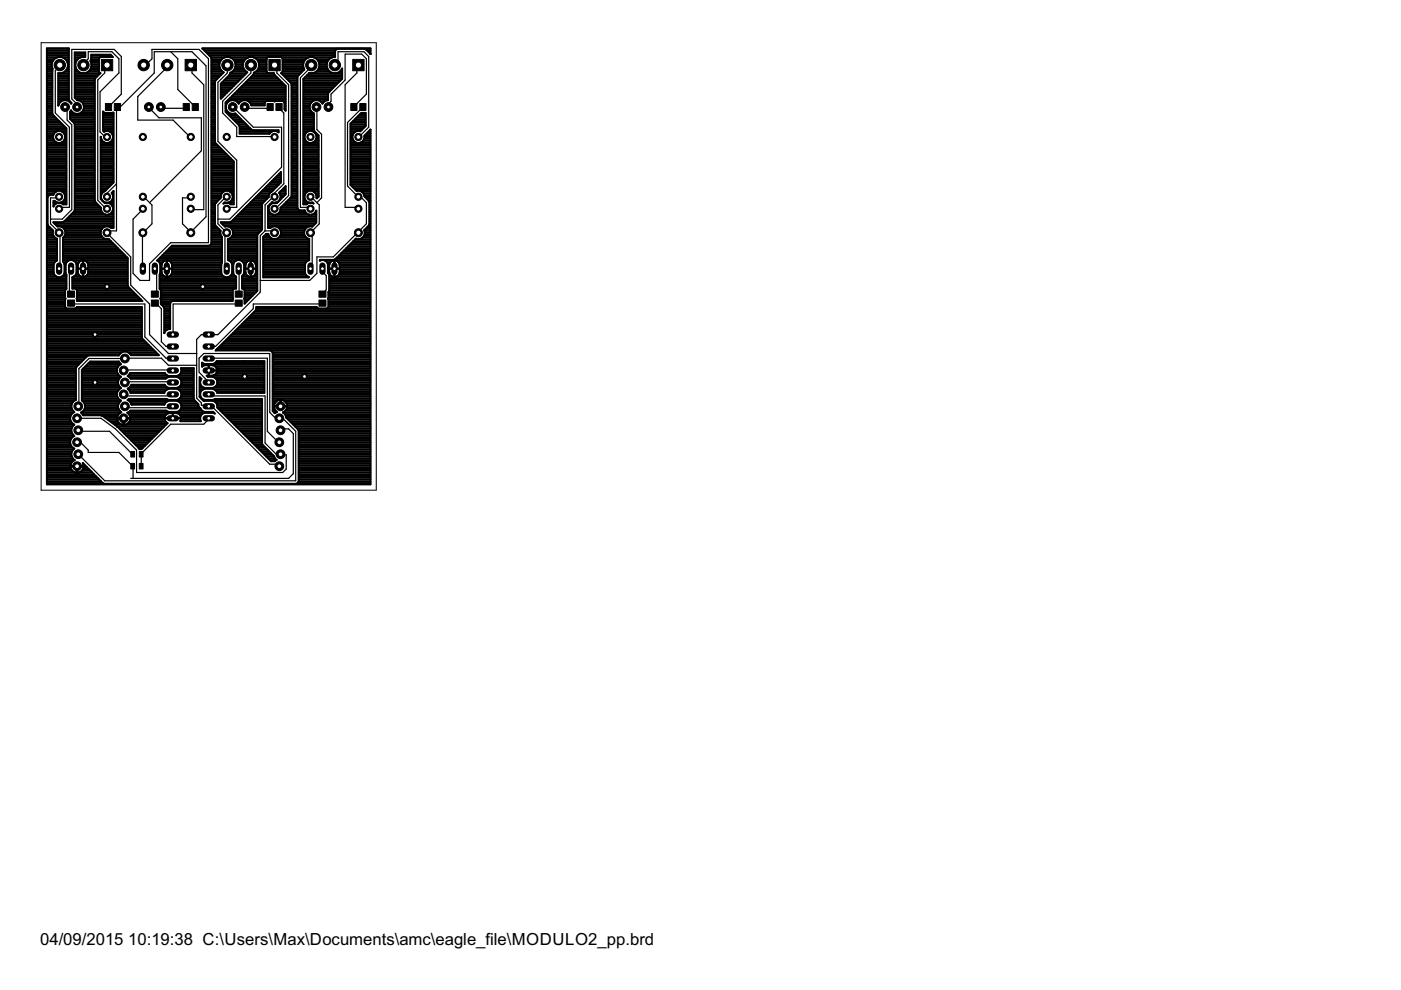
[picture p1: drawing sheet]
<svg xmlns="http://www.w3.org/2000/svg" width="297mm" height="210mm" viewBox="0 0 297 210" stroke-linecap="round" stroke-linejoin="round" font-family="sans-serif">
<defs><g id="words">
<g font-size="4">
<text x="8.5" y="200.4">04/09/2015</text>
<text x="27.2" y="200.4">10:19:38 C:\Users\Max\Documents\amc\eagle_file\MODULO2_pp.brd</text>
</g>
</g></defs>
<g fill="#000" stroke="#000" stroke-width=".21">
<path d="M22.4 21.9h1.3v1.5h-1.3zM24.2 21.9h1.3v1.5h-1.3zM38.8 21.9h1.4v1.5h-1.4zM40.7 21.9h1.4v1.5h-1.4zM56.6 21.9h1.3v1.5h-1.3zM58.5 21.9h1.3v1.5h-1.3zM74.4 21.9h1.3v1.5h-1.3zM76.3 21.9h1.3v1.5h-1.3zM14.3 63.6h1.5v1.3h-1.5zM14.3 61.7h1.5v1.3h-1.5zM32.1 63.6h1.5v1.3h-1.5zM32.1 61.7h1.5v1.3h-1.5z"/>
<path d="M49.9 63.6h1.5v1.3h-1.5zM49.9 61.7h1.5v1.3h-1.5zM67.6 63.6h1.5v1.3h-1.5zM67.6 61.7h1.5v1.3h-1.5zM27.7 95.7h.8v1.2h-.8zM27.7 98.3h.8v1.1h-.8zM29.5 95.7h.8v1.2h-.8zM29.5 98.3h.8v1.1h-.8z"/>
</g>
<g fill="none" stroke="#000" stroke-width=".42">
<path d="M9.9 11.4h4.7M9.9 19.7h1.2M9.9 19.3h1.2M9.9 18.9h1.2M9.9 18.6h1.2M9.9 18.2h1.2M9.9 17.8h1.2M9.9 17.4h1.2M9.9 17.1h1.2M9.9 16.7h1.2M9.9 16.3h1.2M9.9 15.9h1.2"/>
<path d="M9.9 15.6h1.2M9.9 15.2h1.2M9.9 14.8h1.2M9.9 14.4h1.2M9.9 14.1h1.1M9.9 13.7h1.1M9.9 13.3h1.1M9.9 12.9h1.3M9.9 12.6h1.6M9.9 12.2h2.2M9.9 11.8h4.7M9.9 11.1h4.7"/>
<path d="M9.9 10.7h4.7M11.1 14.8l.1-.2a1.74 1.74 0 0 1 1.1-2.5 1.74 1.74 0 0 1 2.2 1.7 1.74 1.74 0 0 1-2.1 1.7v6.9a1.46 1.46 0 0 1 1.2-1.2 1.46 1.46 0 0 1 1.5 .8l.1-.2-.6-.7v-10.8h-4.7v92.4h68.6v-75.2l-1.2 1.3a1.29 1.29 0 0 1-1.3 1.6 1.29 1.29 0 0 1-1.3-1.5 1.29 1.29 0 0 1 1.7-1.1l1.1-1.1v-2.8h-.9l-2.3 2.3v13l1.3 1.3 .6-.1 .5 .3M11.1 14.8v9.3l3 3.1v16.1h-.7l-.6-.3M12.4 19.7h2.2M12.4 19.3h2.2M12.4 18.9h2.2M12.4 18.6h2.2M12.4 18.2h2.2M12.4 17.8h2.2M12.4 17.4h2.2M12.4 17.1h2.2M12.4 16.7h2.2"/>
<path d="M12.4 16.3h2.2M12.4 15.9h2.2M12.4 15.6h2.2M13.3 12.2h1.3M13.7 15.2h.9M13.9 12.6h.7M14.1 14.8h.5M14.2 12.9h.4M14.3 14.4h.3M14.3 13.3h.3M14.4 14.1h.2M14.4 13.7h.2"/>
<path d="M15.9 11.4h2.2M15.9 19.7h4.2M15.9 19.3h4.2M15.9 18.9h4.2M15.9 18.6h4.2M15.9 18.2h4.2M15.9 17.8h4.2M15.9 17.4h4.2M15.9 17.1h4.2M15.9 16.7h4.3M15.9 16.3h4.6M15.9 15.9h4.9"/>
<path d="M15.9 15.6h5.3M15.9 15.2h.7M15.9 14.8h.4M15.9 14.4h.2M15.9 14.1h.1M15.9 13.7h.1M15.9 13.3h.1M15.9 12.9h.3M15.9 12.6h.6M15.9 12.2h1.2M15.9 11.8h2.2M18.7 15.2h2.3"/>
<path d="M19.1 14.8h1.9M19.2 12.9a1.74 1.74 0 0 1-1 2.6 1.74 1.74 0 0 1-2.3-1.6 1.74 1.74 0 0 1 2.2-1.8v-1h-2.2v9.6l.5 .6a1.46 1.46 0 0 1 1.2 2.2 1.46 1.46 0 0 1-2.5-.1M19.2 12.9l.1-.3v-1h4.2l.4 .5h-2.6l-.3 .3v2.8l.3 .3M19.2 12.9h1.8M19.3 14.4h1.7M19.3 13.3h1.7M19.3 12.6h1.7M19.3 12.2h1.9M19.3 11.8h4.4M19.4 14.1h1.6M19.4 13.7h1.6M21.3 15.5h.1"/>
<path d="M21.3 15.5l-1.2 1.3v25.8l1.3 1.4a1.29 1.29 0 0 0 1.1 1.5 1.29 1.29 0 0 0 1.5-1 1.29 1.29 0 0 0-1.1-1.5M43.3 10.7h27.8M43.7 11.1h27.3M44.1 11.4h26.9M44.4 11.8h26.6M44.8 12.2h2.8M44.8 19.7h.8M44.8 19.3h.8M44.8 18.9h.8M44.8 18.6h.8M44.8 18.2h.8M44.8 17.8h.8"/>
<path d="M44.8 17.4h.8M44.8 17.1h.9M44.8 16.7h1.3M44.8 16.3h1.7M44.8 15.9h2M44.8 15.6h2.4M44.8 15.2h2.4M44.8 14.8h2M44.8 14.4h1.8M44.8 14.1h1.7M44.8 13.7h1.7M44.8 13.3h1.8"/>
<path d="M44.8 12.9h1.9M44.8 12.6h2.2M46.8 19.7h1.3M46.8 19.3h1.7M46.8 18.9h2M46.8 18.6h2.4M46.8 18.2h2.8M46.8 17.8h3.2M47.1 17.4h3.2M47.5 17.1h3.2M47.9 16.7h3.2M48.3 16.3h3.2"/>
<path d="M48.6 15.9h3.2M48.8 12.2h3.8M48.8 15.6v-.2a1.73 1.73 0 0 0 .9-2.6 1.73 1.73 0 0 0-2.8-.2 1.73 1.73 0 0 0 .5 2.7l-1.8 2v12.8l4 4.1v9.1h-.7l-.6-.3M48.8 15.6l-2 2.1v3.2l5.6-5.6a1.73 1.73 0 0 1-.5-2.7 1.73 1.73 0 0 1 2.8 .2 1.73 1.73 0 0 1-.9 2.6v.2M48.8 15.6h3.4M49.3 15.2h2.9M49.4 12.6h2.6M49.6 14.8h2.2M49.7 12.9h2M49.8 14.4h1.8M49.9 13.3h1.7M49.9 19.7h10.7"/>
<path d="M49.9 14.1h1.6M49.9 13.7h1.6M50.2 19.3h10.4M50.6 18.9h10M51 18.6h9.6M51.4 18.2h9.1M51.8 17.8h8.3M52.1 17.4h7.7M52.5 17.1h6.9M52.9 16.7h6.1M53.3 16.3h5.3M53.6 15.9h4.7"/>
<path d="M53.8 12.2h2.9M53.8 15.6l-6 6.1v2l2.9 2.9 .1 1.7h6.4M53.8 15.6h4.3M54.3 15.2h2.2M54.4 12.6h2.1M54.6 14.8h1.9M54.7 12.9h1.8M54.8 14.4h1.7M54.9 13.3h1.6M54.9 14.1h1.6M54.9 13.7h1.6M58.1 15.6l2.5 2.6v5.2"/>
<path d="M59.6 15.5l.3-.3v-2.8l-.3-.3h-2.8l-.3 .3v2.8l.3 .3 1.3 .1M59.6 15.5h.1M59.6 15.5l2.2 2.3v23.8l-2.3 2.4a1.29 1.29 0 0 1-1.1 1.5 1.29 1.29 0 0 1-1.5-1 1.29 1.29 0 0 1 1.1-1.5M59.7 15.6h4M59.7 12.2h5.7M59.9 15.2h4.2M59.9 14.8h4.6M59.9 14.4h4.5M59.9 14.1h4.4M59.9 13.7h4.4M59.9 13.3h4.4M59.9 12.9h4.6"/>
<path d="M59.9 12.6h4.9M60 15.9h3.3M60.4 16.3h2.7M60.8 16.7h2.3M61.2 17.1h1.9M61.6 17.4h1.5M61.8 17.8h1.3M61.8 19.7h1.3M61.8 19.3h1.3M61.8 18.9h1.3M61.8 18.6h1.3M61.8 18.2h1.3"/>
<path d="M64.3 19.7h5.3M64.3 19.3h5.7M64.3 18.9h6M64.3 18.6h6.4M64.3 18.2h6.8M64.3 17.8h7.1M64.3 17.4h7.5M64.3 17.1h7.9M64.4 16.7h8.1M64.7 16.3h7.8M65.1 15.9h7.4M65.5 15.6h7"/>
<path d="M66.6 12.2h3.8M67 15.2h3M67.2 12.6h2.6M67.4 14.8h2.2M67.5 12.9h2M67.6 14.4h1.8M67.6 13.3h1.7M67.7 14.1h1.6M67.7 13.7h1.6M72 15.2h.5M72.4 14.8h.1M72.5 16.7l-2.9 2.9-.1 1.7a1.28 1.28 0 0 0-1.1 .7 1.46 1.46 0 0 0-2.4-.3 1.46 1.46 0 0 0 .5 2.3v3.6l1 1.1v13l-.3 .4-.3-1.1"/>
<path d="M77.7 10.6l.8 .8M77.7 10.6h.1M77.7 10.6l-.4-.3h-5.8l-.5 .5v1.3a1.73 1.73 0 0 0-1.5 2.6 1.73 1.73 0 0 0 3-.2v2.2M77.8 10.7h.7M78.2 11.1h.3M78.5 11.4v.1M78.5 11.5v-1.2h-35.6l1.9 2v39.3l-.5 .5h-7.8l-3.2 3.1M9.9 23.4h1.2M9.9 22.3h1.2M9.9 28.3h1.6M9.9 39.9h4.2M9.9 39.5h4.2"/>
<path d="M9.9 39.2h4.2M9.9 38.8h4.2M9.9 38.4h4.2M9.9 38h4.2M9.9 37.7h4.2M9.9 37.3h4.2M9.9 36.9h4.2M9.9 36.5h4.2M9.9 36.2h4.2M9.9 35.8h4.2M9.9 35.4h4.2M9.9 35h4.2"/>
<path d="M9.9 34.6h4.2M9.9 34.3h4.2M9.9 33.9h4.2M9.9 33.5h4.2M9.9 33.2h4.2M9.9 32.8h4.2M9.9 32.4h4.2M9.9 32h4.2M9.9 31.7h4.2M9.9 31.3h4.2M9.9 30.9h4.2M9.9 30.5h4.2"/>
<path d="M9.9 30.2h2M9.9 29.8h1.6M9.9 29.4h1.4M9.9 29h1.4M9.9 28.7h1.4M9.9 27.9h2M9.9 27.5h4.2M9.9 27.2h4.1M9.9 26.8h3.8M9.9 26.4h3.4M9.9 26h3M9.9 25.7h2.6"/>
<path d="M9.9 25.3h2.2M9.9 24.9h1.9M9.9 24.6h1.5M9.9 24.2h1.2M9.9 23.8h1.2M9.9 23.1h1.2M9.9 22.7h1.2M9.9 21.9h1.2M9.9 21.5h1.2M9.9 21.2h1.2M9.9 20.8h1.2M9.9 20.4h1.2"/>
<path d="M9.9 20h1.2M12.4 22.3h.1M12.4 21.9h.2M12.4 21.5h.5M12.4 21.2h2.2M12.4 20.8h2.2M12.4 20.4h2.2M12.4 20h2.2M13.1 30.2h1M13.1 27.9h1M13.6 29.8h.5M13.6 28.3h.5"/>
<path d="M13.7 29.4h.4M13.8 28.7h.3M13.8 29h.3M14.7 21.5h.2M14.9 24.9h5.2M14.9 24.6h5.2M14.9 24.2h5.2M14.9 23.8h.5M14.9 25.3h5.2M15 23.4h.1M15 21.9h.1M15.1 23.4l-.2 .3v1.5l1 1.1v18.3l-2.3 2.4-2.3 .1 .9 .9a1.34 1.34 0 0 1 1.7 1.6"/>
<path d="M15.3 25.7h4.8M15.7 26h4.4M15.9 28.3h4.2M15.9 39.9h4.2M15.9 39.5h4.2M15.9 39.2h4.2M15.9 38.8h4.2M15.9 38.4h4.2M15.9 38h4.2M15.9 37.7h4.2M15.9 37.3h4.2M15.9 36.9h4.2"/>
<path d="M15.9 36.5h4.2M15.9 36.2h4.2M15.9 35.8h4.2M15.9 35.4h4.2M15.9 35h4.2M15.9 34.6h4.2M15.9 34.3h4.2M15.9 33.9h4.2M15.9 33.5h4.2M15.9 33.2h4.2M15.9 32.8h4.2M15.9 32.4h4.2"/>
<path d="M15.9 32h4.2M15.9 31.7h4.2M15.9 31.3h4.2M15.9 30.9h4.2M15.9 30.5h4.2M15.9 30.2h4.2M15.9 29.8h4.2M15.9 29.4h4.2M15.9 29h4.2M15.9 28.7h4.2M15.9 27.9h4.2M15.9 27.5h4.2"/>
<path d="M15.9 27.2h4.2M15.9 26.8h4.2M15.9 26.4h4.2M15.9 20.4h4.2M15.9 20h4.2M15.9 20.8h4.2M16.3 21.2h3.8M17.3 21.5h2.8M17.3 23.8h2.8M17.6 23.4h2.5M17.6 21.9h2.5M17.7 22.3h2.4"/>
<path d="M17.8 23.1h2.3M17.8 22.7h2.3M21.4 39.9h1.5M21.4 39.5h1.8M21.4 39.2h2.2M21.4 38.8h2.6M21.4 38.4h2.7M21.4 38h2.7M21.4 37.7h2.7M21.4 37.3h2.7M21.4 36.9h2.7M21.4 36.5h2.7"/>
<path d="M21.4 36.2h2.7M21.4 35.8h2.7M21.4 35.4h2.7M21.4 35h2.7M21.4 34.6h2.7M21.4 34.3h2.7M21.4 33.9h2.7M21.4 33.5h2.7M21.4 33.2h2.7M21.4 32.8h2.7M21.4 32.4h2.7M21.4 32h2.7"/>
<path d="M21.4 31.7h2.7M21.4 31.3h2.7M21.4 30.9h2.7M21.4 30.5h2.7M21.4 30.2h.7M21.4 29.8h.2M21.4 29.4h.1M21.4 29h.1M21.8 27.5h2.3M21.8 27.2h2.3M21.8 26.8h2.3M21.8 26.4h2.3"/>
<path d="M21.8 26h2.3M21.8 25.7h2.3M21.8 25.3h2.3M21.8 24.9h2.3M21.8 24.6h2.3M21.8 24.2h2.3M21.8 23.8h.2M22.1 27.9a1.27 1.27 0 0 1 1.6 .4M22.1 27.9h.1M23.3 30.2h.8M23.3 27.9h.8M23.7 28.3h.4"/>
<path d="M23.7 29.8h.4M23.7 28.3a1.3 1.3 0 0 1-.7 2 1.3 1.3 0 0 1-1.6-1.3v13.2l.8 .9 .2-.1M23.9 29.4h.2M23.9 28.7h.2M24 29h.1M24 23.9h-1.9l-.3-.3v4.1l.3 .2M24 23.9h.1M24.1 23.9v14.8l-2.1 2M44.8 23.4h.8M44.8 22.3h.8M44.8 28.3h.8M44.8 39.9h4.8"/>
<path d="M44.8 39.5h4.8M44.8 39.2h4.8M44.8 38.8h4.8M44.8 38.4h4.8M44.8 38h4.8M44.8 37.7h4.8M44.8 37.3h4.8M44.8 36.9h4.8M44.8 36.5h4.8M44.8 36.2h4.8M44.8 35.8h4.8M44.8 35.4h4.8"/>
<path d="M44.8 35h4.8M44.8 34.6h4.8M44.8 34.3h4.8M44.8 33.9h4.4M44.8 33.5h4.1M44.8 33.2h3.7M44.8 32.8h3.3M44.8 32.4h3M44.8 32h2.6M44.8 31.7h2.2M44.8 31.3h1.8M44.8 30.9h1.4"/>
<path d="M44.8 30.5h1.1M44.8 30.2h.8M44.8 29.8h.8M44.8 29.4h.8M44.8 29h.8M44.8 28.7h.8M44.8 27.9h.8M44.8 27.5h.8M44.8 27.2h.8M44.8 26.8h.8M44.8 26.4h.8M44.8 26h.8"/>
<path d="M44.8 25.7h.8M44.8 25.3h.8M44.8 24.9h.8M44.8 24.6h.8M44.8 24.2h.8M44.8 23.8h.8M44.8 23.1h.8M44.8 22.7h.8M44.8 21.9h.8M44.8 21.5h.8M44.8 21.2h.8M44.8 20.8h.8"/>
<path d="M44.8 20.4h.8M44.8 20h.8M46.8 20.8h.2M46.8 20.4h.5M46.8 20h.9M47.8 23.4h.3M47.8 22.3h.1M47.8 23.1h.1M47.8 22.7h.1M47.8 21.9h.3M47.9 23.8h.5M48 21.5h.4"/>
<path d="M48.3 24.2h1.7M48.4 21.2h12.2M48.7 24.6h1.7M48.8 20.8h11.8M49 24.9h1.8M49.1 20.4h11.5M49.4 25.3h1.7M49.5 20h11.1M49.8 25.7h1.7M50.2 26h1.7M50.2 21.5h.8M50.5 26.4h1.7"/>
<path d="M50.6 21.9h.1M50.8 26.8h1.8M50.8 27.9h6.8M50.8 27.5h2.6M50.8 27.2h2.2M52.8 21.5h3.5M53.1 21.9h3M53.3 22.3h2.8v-.6l.3-.3h3.6l.3 .3v1.5l.2 .2M53.3 22.3a1.46 1.46 0 0 0-1.2-1.1 1.46 1.46 0 0 0-1.5 .8 1.47 1.47 0 0 0-1.9-.6 1.47 1.47 0 0 0-.7 1.9 1.47 1.47 0 0 0 1.9 .7l3.7 3.6h5.5v.5a1.27 1.27 0 0 0-2 .2M56.2 39.9h2.2M56.5 39.5h2.2M56.9 39.2h2.2"/>
<path d="M57.3 38.8h2.2M57.6 38.4h2M58 38h1.6M58.4 37.7h1.2M58.8 37.3h.8M58.8 27.9h.3M59.1 36.9h.5M59.5 36.5h.1M60.2 39.9h.4M60.2 21.5h.4M60.3 22.3h.3M60.3 23.1h.3"/>
<path d="M60.3 22.7h.3M60.3 21.9h.3M60.5 39.5h.1M60.5 23.4h.1M61.8 23.4h1.3M61.8 22.3h1.3M61.8 28.3h1.3M61.8 39.9h1.3M61.8 39.5h1.3M61.8 39.2h1.3M61.8 38.8h1.3M61.8 38.4h1.3"/>
<path d="M61.8 38h1.3M61.8 37.7h1.3M61.8 37.3h1.3M61.8 36.9h1.3M61.8 36.5h1.3M61.8 36.2h1.3M61.8 35.8h1.3M61.8 35.4h1.3M61.8 35h1.3M61.8 34.6h1.3M61.8 34.3h1.3M61.8 33.9h1.3"/>
<path d="M61.8 33.5h1.3M61.8 33.2h1.3M61.8 32.8h1.3M61.8 32.4h1.3M61.8 32h1.3M61.8 31.7h1.3M61.8 31.3h1.3M61.8 30.9h1.3M61.8 30.5h1.3M61.8 30.2h1.3M61.8 29.8h1.3M61.8 29.4h1.3"/>
<path d="M61.8 29h1.3M61.8 28.7h1.3M61.8 27.9h1.3M61.8 27.5h1.3M61.8 27.2h1.3M61.8 26.8h1.3M61.8 26.4h1.3M61.8 26h1.3M61.8 25.7h1.3M61.8 25.3h1.3M61.8 24.9h1.3M61.8 24.6h1.3"/>
<path d="M61.8 24.2h1.3M61.8 23.8h1.3M61.8 23.1h1.3M61.8 22.7h1.3M61.8 21.9h1.3M61.8 21.5h1.3M61.8 21.2h1.3M61.8 20.8h1.3M61.8 20.4h1.3M61.8 20h1.3M64.3 23.4h1.5M64.3 22.3h1.4"/>
<path d="M64.3 28.3h.5M64.3 39.9h3.2M64.3 39.5h3.2M64.3 39.2h3.2M64.3 38.8h3.2M64.3 38.4h3.2M64.3 38h3.2M64.3 37.7h3.2M64.3 37.3h3.2M64.3 36.9h3.2M64.3 36.5h3.2M64.3 36.2h3.2"/>
<path d="M64.3 35.8h3.2M64.3 35.4h3.2M64.3 35h3.2M64.3 34.6h3.2M64.3 34.3h3.2M64.3 33.9h3.2M64.3 33.5h3.2M64.3 33.2h3.2M64.3 32.8h3.2M64.3 32.4h3.2M64.3 32h3.2M64.3 31.7h3.2"/>
<path d="M64.3 31.3h3.2M64.3 30.9h3.2M64.3 30.5h3.2M64.3 30.2h.9M64.3 29.8h.5M64.3 29.4h.3M64.3 29h.3M64.3 28.7h.3M64.3 27.9h.9M64.3 27.5h2.2M64.3 27.2h2.2M64.3 26.8h2.2"/>
<path d="M64.3 26.4h2.2M64.3 26h2.2M64.3 25.7h2.2M64.3 25.3h2.2M64.3 24.9h2.2M64.3 24.6h2.2M64.3 24.2h2.2M64.3 23.8h1.9M64.3 23.1h1.4M64.3 22.7h1.4M64.3 21.9h1.5M64.3 21.5h1.9"/>
<path d="M64.3 21.2h5.3M64.3 20.8h5.3M64.3 20.4h5.3M64.3 20h5.3M64.7 28.3a1.3 1.3 0 0 0 1.1 2 1.3 1.3 0 0 0 1.1-2M64.7 28.3a1.3 1.3 0 0 1 2.2 0M66.4 30.2h1.1M66.4 27.9h.3M66.9 29.8h.6M66.9 28.3h.2M67.1 29.4h.4M67.1 28.7h.4"/>
<path d="M67.1 29h.4M68 21.5h.7M68.3 21.9h.1M74.3 28.3h.6M74.3 39.2h4.2M74.3 38.8h4.2M74.3 38.4h4.2M74.3 38h4.2M74.3 37.7h4.2M74.3 37.3h4.2M74.3 36.9h4.2M74.3 36.5h4.2"/>
<path d="M74.3 36.2h4.2M74.3 35.8h4.2M74.3 35.4h4.2M74.3 35h4.2M74.3 34.6h4.2M74.3 34.3h4.2M74.3 33.9h4.2M74.3 33.5h4.2M74.3 33.2h4.2M74.3 32.8h4.2M74.3 32.4h4.2M74.3 32h4.2"/>
<path d="M74.3 31.7h4.2M74.3 31.3h4.2M74.3 30.9h4.2M74.3 30.5h4.2M74.3 30.2h1.1M74.3 29.8h.7M74.3 29.4h.5M74.3 29h.4M74.3 28.7h.5M74.3 27.9h1.1M74.3 27.5h2.4M74.3 27.2h2.8"/>
<path d="M74.3 26.8h3.1M74.3 26.4h3.2M74.5 26h3M74.6 39.5h3.9M74.9 25.7h2.6M75 39.9h3.5M75.2 25.3h2.3M75.6 24.9h1.9M76 24.6h1.5M76.4 24.2h1.1M76.6 30.2h1.9M77 29.8h1.5"/>
<path d="M77.2 29.4h1.3M77.3 29h1.2M77.4 28.7h1.1M77.7 28.3h.8M78.1 27.9h.4M78.5 27.5h.1M9.9 45.5h.2M9.9 49.6h1.3M9.9 59.8h4.2M9.9 59.4h4.2M9.9 59h4.2M9.9 58.6h2"/>
<path d="M9.9 58.3h1.6M9.9 57.9h1.5M9.9 57.5h1.5M9.9 57.1h1.5M9.9 56.7h1.5M9.9 56.4h1.5M9.9 56h1.5M9.9 55.6h1.7M9.9 55.2h2.1M9.9 54.9h2.2M9.9 54.5h2.2M9.9 54.1h2.2"/>
<path d="M9.9 53.7h2.2M9.9 53.4h2.2M9.9 53h2.2M9.9 52.6h2.2M9.9 52.3h2.2M9.9 51.9h2.2M9.9 51.5h2.2M9.9 51.1h2.2M9.9 50.8h2.2M9.9 50.4h1.8M9.9 50h1.4M9.9 49.3h1.3"/>
<path d="M9.9 48.9h1.4M9.9 48.5h1M9.9 48.1h.6M9.9 47.8h.3M9.9 47.4h.2M9.9 47h.2M9.9 46.6h.2M9.9 46.3h.2M9.9 45.9h.2M9.9 45.1h.2M9.9 44.8h.2M9.9 44.4h.2"/>
<path d="M9.9 44h.2M9.9 43.6h.2M9.9 43.3h.2M9.9 42.9h.2M9.9 42.5h.2M9.9 42.1h.2M9.9 41.8h.2M9.9 41.4h.5M9.9 41h1.6M9.9 40.6h1.9M9.9 40.3h4.2M11.2 49.6l.2 .5 .7 .5v4.6l-.6 .4-.1 .5v1.7l.5 .8"/>
<path d="M11.3 48.9l-.1 .7M11.3 42.6l1 .4-.5 .2-.5 .6zM11.3 43.6h.1M11.3 43.3h.4M11.3 42.9h.7M11.5 41l-.2 .3h-.7l-.5 .5v5.8l1.2 1.3M11.6 47.4h12.5M11.8 40.7l.5-.3h.5l.5 .3M11.8 40.7l-.3 .3M11.9 47.8h12.2M12.3 43h.5M13 42.9h1.1"/>
<path d="M13.1 48.1h9M13.2 58.6h.9M13.2 40.6h.9M13.3 40.7l.3 .3M13.3 43.3h.8M13.4 55.2h1.1M13.4 54.9h13.7M13.4 54.5h13.5M13.4 54.1h13.1M13.4 53.7h12.7M13.4 53.4h12.3M13.4 53h12"/>
<path d="M13.4 52.6h11.6M13.4 52.3h11.2M13.4 51.9h10.8M13.4 51.5h10.5M13.4 51.1h10.1M13.4 50.8h9.7M13.4 50.4h8.4M13.5 55.6h.6M13.5 58.3h.6M13.5 47h10.6M13.5 42.5h.6M13.6 48.5h8"/>
<path d="M13.6 41a1.3 1.3 0 0 1-.8 2M13.6 41h.5M13.7 56h.2M13.7 57.9h.2M13.7 57.5h.2M13.7 57.1h.2M13.7 56.7h.2M13.7 56.4h.2M13.7 50h7.8M13.7 42.1h.4M13.8 41.4h.3M13.8 48.9h7.6"/>
<path d="M13.8 41.8h.3M13.9 49.6h7.4M13.9 49.6l-.5 .8v5.1l.3 .6v1.7a1.19 1.19 0 0 1-1.8 .8M13.9 49.3h7.4M13.9 46.6h10.2M14.1 58.3h.1M14.1 58.3v2.9M14.3 46.3h9.8M14.7 45.9h9.4M15 45.5h7.4M15.3 59.8h11.8M15.3 59.4h11.8"/>
<path d="M15.3 59h11.8M15.4 45.1h6.4M15.6 55.2h1.6M15.7 58.6h1.4M15.8 44.8h5.7M15.9 44.4h5.5M15.9 44h5.5M15.9 43.6h5.1M15.9 43.3h4.7M15.9 42.9h4.4M15.9 42.5h4.2M15.9 42.1h4.2"/>
<path d="M15.9 41.8h4.2M15.9 41.4h4.2M15.9 41h4.2M15.9 40.6h4.2M15.9 40.3h4.2M16 55.6h.7M16.1 58.3h.6M16.2 56h.3M16.2 57.9h.3M16.2 57.5h.3M16.2 57.1h.3M16.2 56.7h.3"/>
<path d="M16.2 56.4h.3M16.5 57h2.2M16.5 57.9a1.12 1.12 0 0 0 1.1 .8 1.12 1.12 0 0 0 1.1-.8M17.6 55.2v3.5M17.6 58.6h.1M17.6 58.3h.1M17.6 57.9h.1M17.6 57.5h.1M17.6 57.1h.1M17.6 56.7h.1M17.6 56.4h.1M17.6 56h.1"/>
<path d="M17.6 55.6h.1M17.6 55.2h.1M18 55.2h9.1M18.1 58.6h9M18.5 55.6h8.6M18.5 58.3h8.6M18.7 56a1.12 1.12 0 0 0-1.2-.8 1.12 1.12 0 0 0-1 1v1.7M18.7 56v1.9M18.7 57.9h8.4M18.7 56h8.4M18.7 57.5h8.4M18.7 57.1h8.4"/>
<path d="M18.7 56.7h8.4M18.7 56.4h8.4M21.3 49.6a1.36 1.36 0 0 0 1.7 1.1l4.1 4v5.9l3.1 3.2h-13.9v-2.3l-.3-.3h-.7v-2.4l.8-.5 .1-.5v-1.7a1.19 1.19 0 0 0-1.1-1 1.19 1.19 0 0 0-1.2 1v1.7l.2 .5M21.4 42.1h.1M21.4 41.8h.1M21.4 41.4h.1M21.4 41h.2M21.4 40.6h.6M21.4 40.3h1.1M21.6 41a1.3 1.3 0 0 0 .8 2M21.7 42.5h.1M22 40.7l-.4 .3"/>
<path d="M22.1 42.9h.1M22.4 43h.5M23 45.5h1.1M23.2 42.9h.9M23.3 48.1h.8M23.5 43.3h.6M23.6 45.1h.5M23.7 42.5h.4M23.7 41v-.1l.4-.4v7.8h-.5a1.35 1.35 0 0 0-1.6-.1 1.35 1.35 0 0 0-.7 1.4M23.7 41a1.27 1.27 0 0 1-.8 2M23.8 41h.3M23.8 43.6h.3"/>
<path d="M23.9 44.8h.2M23.9 42.1h.2M23.9 41.4h.2M23.9 40.6h.2M24 44.4h.1M24 44h.1M24 41.8h.1M33.3 55.2l.5 .4 .2 .5v1.7l-.2 .5M33.4 55.2h1.6M33.7 54.9h13.4M33.8 55.6h.7M33.8 58.3v2.9"/>
<path d="M33.8 59.8h16.3M33.8 59.4h16.3M33.8 59h16.3M33.8 58.6h1.1M33.8 58.3h.6M34 56h.3M34 57.9h.3M34 57.5h.2M34 57.1h.2M34 56.7h.2M34 56.4h.2M34.1 54.5h13"/>
<path d="M34.2 57h2.3M34.3 57.9a1.12 1.12 0 0 0 1.1 .8 1.12 1.12 0 0 0 1.1-.8M34.4 54.1h12.7M34.5 55.6a1.12 1.12 0 0 1 1.1-.4 1.12 1.12 0 0 1 .9 .8M34.5 55.6l-.3 .6 .1 1.7M34.8 53.7h12.3M35.2 53.4h11.9M35.4 55.2v3.5M35.4 58.6h.1M35.4 58.3h.1M35.4 57.9h.1M35.4 57.5h.1"/>
<path d="M35.4 57.1h.1M35.4 56.7h.1M35.4 56.4h.1M35.4 56h.1M35.4 55.6h.1M35.4 55.2h.1M35.6 53h11.5M35.8 55.2h11.3M35.9 58.6h11.5M35.9 52.6h11.2M36.3 55.6h10.8M36.3 58.3h10.8"/>
<path d="M36.3 52.3h10.8M36.4 56h10.5M36.5 56v1.9M36.5 57.9h10.4M36.5 57.5h10.4M36.5 57.1h10.4M36.5 56.7h10.4M36.5 56.4h10.4M44.7 51.9h2.4M44.8 45.5h.8M44.8 49.6h1.9M44.8 51.5h2.3"/>
<path d="M44.8 51.1h2.3M44.8 50.8h2.3M44.8 50.4h2.3M44.8 50h2.1M44.8 49.3h1.9M44.8 48.9h1.9M44.8 48.5h1.6M44.8 48.1h1.2M44.8 47.8h.8M44.8 47.4h.8M44.8 47h.8M44.8 46.6h.8"/>
<path d="M44.8 46.3h.8M44.8 45.9h.8M44.8 45.1h.8M44.8 44.8h.8M44.8 44.4h.8M44.8 44h.8M44.8 43.6h.8M44.8 43.3h.8M44.8 42.9h1.1M44.8 42.5h1.4M44.8 42.1h1.8M44.8 41.8h2"/>
<path d="M44.8 41.4h2M44.8 41h2.2M44.8 40.6h2.5M44.8 40.3h4.8M45.8 42.9l-.2 .4v4.3l1.2 1.3a1.22 1.22 0 0 0 .3 1.3l-.2 7.6 .5 .8M45.8 42.9h.1M47 41l-.2 1-1 .9M47 47.4h8.6M47.3 40.7l.5-.3h.5l.5 .3M47.3 40.7l-.3 .3M47.4 43.2l.2-.3 .2 .1zM47.4 47.8h8.2"/>
<path d="M47.4 58.6l.4 .2 .9-.2M47.8 43h.5M48.3 50.7h.1M48.3 50.7v4.4l.8 .5 .1 .5v1.7l-.5 .8M48.3 54.9h6.2M48.3 54.5h6.2M48.3 54.1h6.2M48.3 53.7h6.2M48.3 53.4h6.2M48.3 53h6.2M48.3 52.6h6.2M48.3 52.3h6.2"/>
<path d="M48.3 51.9h6.2M48.3 51.5h6.2M48.3 51.1h6.2M48.3 50.8h6.2M48.6 55.2h1.5M48.6 42.9h1M48.7 48.1h6.9M48.7 58.6h1.3M48.8 40.6h.8M48.8 40.7l.3 .3M48.9 43.3h.7M48.9 50.4h5.6"/>
<path d="M49 47h6.6M49 55.6h.6M49.1 58.3h.5M49.1 42.5h.5M49.1 48.5h6.5M49.1 41a1.3 1.3 0 0 1-.8 2M49.1 41h.5M49.2 56h.3M49.2 57.9h.2M49.2 57.5h.2M49.2 57.1h.2M49.2 56.7h.2"/>
<path d="M49.2 56.4h.2M49.3 50h5.2M49.3 42.1h.3M49.3 41.4h.3M49.3 48.9h6.1M49.3 41.8h.3M49.4 49.6h5.2M49.4 49.6l-.2 .5-.9 .6M49.4 49.3h5.6M49.4 46.6h6.2M49.8 46.3h5.8M49.9 58.6l.2 .1v2.5h-.5l-.3 .3v2.3l-13 .1-.2 .4v5.5a1.12 1.12 0 0 0-1.3 .8v-5.3l-.7-.9v-2.9l-.3-.3"/>
<path d="M50.2 45.9h5.4M50.5 45.5h5.1M50.9 45.1h4.7M51.1 55.2h1.7M51.3 44.8h4.3M51.3 59.8h3.2M51.3 59.4h3.2M51.3 59h3.2M51.3 58.6h1.3M51.6 55.6h.7M51.6 58.3h.6M51.6 44.4h4"/>
<path d="M51.8 56h.3M51.8 57.9h.2M51.8 57.5h.2M51.8 57.1h.2M51.8 56.7h.2M51.8 56.4h.2M52 57h2.3M52 44h3.6M52 57.9a1.12 1.12 0 0 0 1.1 .8 1.12 1.12 0 0 0 1.1-.8M52 56v1.9M52.3 55.6a1.11 1.11 0 0 1 1.1-.4 1.11 1.11 0 0 1 .8 .8M52.3 55.6l-.3 .4"/>
<path d="M52.4 43.6h3.2M52.8 43.3h2.8M53.1 55.2v3.5M53.1 58.6h.1M53.1 58.3h.1M53.1 57.9h.1M53.1 57.5h.1M53.1 57.1h.1M53.1 56.7h.1M53.1 56.4h.1M53.1 56h.1M53.1 55.6h.1"/>
<path d="M53.1 55.2h.1M53.1 42.9h2.8M53.5 55.2h1M53.5 42.5h2.7M53.6 58.6h.9M53.9 42.1h2.7M54 55.6h.5M54.1 58.3h.4M54.2 56h.3M54.2 56v1.9M54.2 57.9h.3M54.3 57.5h.2"/>
<path d="M54.3 57.1h.2M54.3 56.7h.2M54.3 56.4h.2M54.3 41.8h2.7M54.7 49.6l-.2 12.1-2.6 2.7v-2.9l-.3-.3h-.3v-2.7l.5-.7v-1.7a1.19 1.19 0 0 0-1.2-1 1.19 1.19 0 0 0-1.2 1v1.7l.5 .8M54.7 41.4h2.3M55 41h2.1M55.4 40.6h2.1M55.8 40.3h2.2M55.8 58.6h9.4M55.8 58.3h9M55.8 57.9h8.9"/>
<path d="M55.8 57.5h8.9M55.8 57.1h8.9M55.8 56.7h8.9M55.8 56.4h8.9M55.8 56h8.9M55.8 55.6h9.1M55.8 55.2h9.5M55.8 54.9h9.8M55.8 54.5h9.8M55.8 54.1h9.8M55.8 53.7h9.8M55.8 53.4h9.8"/>
<path d="M55.8 53h9.8M55.8 52.6h9.8M55.8 52.3h9.8M55.8 51.9h9.8M55.8 51.5h9.8M55.8 51.1h9.8M55.8 50.8h9.8M55.8 50.4h1.6M56 50h1M56.4 49.6h.5M56.5 49.6l-.7 .6v8.6l9.7-.1-.3-.1M56.8 45.5h1.1"/>
<path d="M56.8 48.1h.8M56.8 47.8h9.7M56.8 47.4h10M56.8 47h10.3M56.8 46.6h10.3M56.8 46.3h10.3M56.8 45.9h10.3M56.8 45.1h.5M56.8 44.8h.2M56.8 44.4h.2M56.8 44h.2M56.9 49.6h.1"/>
<path d="M56.9 49.6a1.37 1.37 0 0 0 1.3 1.1 1.37 1.37 0 0 0 1.4-1.1M56.9 43.6h.2M57.1 41l-.1 .8-1.4 1.5v5.4l-.9 .9M57.3 43.3h.1M57.5 40.7l2.1-2v-2.2l-10.5 10.5-2.3 .1 .9 .9a1.33 1.33 0 0 1 1.7 1.6M57.5 40.7l-.4 .3M57.7 42.9h.1M57.7 42.9l-.9 .8v4.6h.5a1.35 1.35 0 0 1 1.6-.1 1.35 1.35 0 0 1 .7 1.4M57.7 42.9l.3 .1M58 43h.5M58.5 45.5h7.6l.4-.2 .6-.6v2.5l-.9 .8a1.33 1.33 0 0 0-1.7 1.6M58.7 42.9h.2"/>
<path d="M58.8 48.1h6.4M58.9 42.8l-.4 .2M59.1 50.4h5.9M59.1 45.1h5.8M59.2 42.5h.1M59.3 41l-.1-.1 1.4-1.4v1.7l-1.9 1.9-.2-.1M59.3 41l.2 .5-.2 .9M59.3 48.5h5.5M59.3 41h1.3M59.4 50h5.2M59.4 44.8h5.3M59.4 40.6h1.2"/>
<path d="M59.4 42.1h.2M59.5 41.4h.8M59.5 48.9h5.1M59.5 44.4h3.7M59.5 41.8h.5M59.5 44h3.6M59.6 49.6h4.9M59.6 49.3h4.9M59.8 40.3h.8M59.9 43.6h3.2M60.3 43.3h2.8M60.6 42.9h2.5"/>
<path d="M61 42.5h2.1M61.4 42.1h1.7M61.7 41.8h1.4M61.8 41.4h1.3M61.8 41h1.3M61.8 40.6h1.3M61.8 40.3h1.3M64.3 43.3h.7M64.3 42.9h1M64.3 42.5h.5M64.3 42.1h.3M64.3 41.8h.3"/>
<path d="M64.3 41.4h.3M64.3 41h.4M64.3 40.6h.8M64.3 40.3h3.2M64.5 49.6l.2 .5 .4 .4 .5 .2v4.5l-.8 .4-.1 .5v1.7l.5 .8M64.7 41a1.3 1.3 0 0 0 .9 2M65.6 43l-.6 .3h-.7v-26.6l1.3-1.2a1.74 1.74 0 0 0 2.1-1.8 1.74 1.74 0 0 0-2.3-1.6 1.74 1.74 0 0 0-.9 2.6l-1.4 1.6v27.8l.5 .5h1l.5 .7 .5 .2M65.6 43h.5M66.1 43l.2-.1 .2 .3zM66.1 45.5h1M66.5 40.7l.4 .3M66.5 40.7a1.27 1.27 0 0 0-1.8 .3"/>
<path d="M66.5 40.6h1M66.8 45.1h.3M66.9 41h.6M67 44.8h.1M67.1 41.4h.4M67.1 41.8h.4M67.8 55.2h.1M68.9 55.2h1.6M69.3 55.6h.7M69.5 56h.3M69.5 57.9l.3 .4v3.3M69.5 57.9h.3"/>
<path d="M69.5 57.5h.3M69.5 57.1h.3M69.5 56.7h.3M69.5 56.4h.3M69.8 57h2.2M69.8 58.3h.2M69.8 59.8h8.7M69.8 59.4h8.7M69.8 59h8.7M69.8 58.6h.6M69.8 57.9a1.12 1.12 0 0 0 1.1 .8 1.12 1.12 0 0 0 1.1-.8M69.8 57.9v-1.7a1.13 1.13 0 0 1 1.1-1 1.13 1.13 0 0 1 1.1 1v1.7"/>
<path d="M70.9 55.2v3.5M70.9 58.6h.1M70.9 58.3h.1M70.9 57.9h.1M70.9 57.5h.1M70.9 57.1h.1M70.9 56.7h.1M70.9 56.4h.1M70.9 56h.1M70.9 55.6h.1M70.9 55.2h.1M71.2 54.9h7.3"/>
<path d="M71.3 55.2h7.2M71.4 58.6h7.1M71.5 54.5h7M71.8 55.6h6.7M71.8 58.3h6.7M71.9 54.1h6.6M72 56h6.5M72 57.9h6.5M72 57.5h6.5M72 57.1h6.5M72 56.7h6.5M72 56.4h6.5"/>
<path d="M72.3 53.7h6.2M72.6 53.4h5.9M73 53h5.5M73.4 52.6h5.1M73.8 52.3h4.7M74.1 51.9h4.4M74.5 51.5h4M74.9 51.1h3.6M75.3 50.8h3.2M75.4 40.3h3.1M76.7 40.6h1.8M76.7 40.7l.4 .3"/>
<path d="M76.9 50.4h1.6M77.1 41l.2 .6 1 1.2v4.8l-1.1 1.2 .1 .8M77.1 41h1.4M77.2 50h1.3M77.2 41.4h1.3M77.3 48.9h1.2M77.3 49.6a1.33 1.33 0 0 1-1.8 1l-4.5 4.4-3.2 .1v.2a1.17 1.17 0 0 1 1.7 .8v1.8M77.3 49.6h1.2M77.3 49.3h1.2M77.4 41.8h1.1M77.5 48.5h1M77.8 42.1h.7"/>
<path d="M77.9 48.1h.6M78.1 42.5h.4M78.2 47.8h.3M78.3 45.5h.2M78.3 47.4h.2M78.3 47h.2M78.3 46.6h.2M78.3 46.3h.2M78.3 45.9h.2M78.3 45.1h.2M78.3 44.8h.2M78.3 44.4h.2"/>
<path d="M78.3 44h.2M78.3 43.6h.2M78.3 43.3h.2M78.3 42.9h.2M9.9 74.3h22.8M9.9 78.1h6.2M9.9 76.6h7.5M9.9 80h6.2M9.9 79.6h6.2M9.9 79.2h6.2M9.9 78.8h6.2M9.9 78.5h6.2"/>
<path d="M9.9 77.7h6.4M9.9 77.3h6.7M9.9 77h7.1M9.9 76.2h7.9M9.9 75.8h8.2M9.9 75.5h8.6M9.9 75.1h15.5M9.9 74.7h15.9M9.9 74h22.4M9.9 73.6h22.1M9.9 73.2h21.7M9.9 72.9h21.3"/>
<path d="M9.9 72.5h20.9M9.9 72.1h20.6M9.9 71.7h20.2M9.9 71.4h20.2M9.9 71h20.2M9.9 70.6h20.2M9.9 70.2h20.2M9.9 69.8h20.2M9.9 69.5h20.2M9.9 69.1h20.2M9.9 68.7h20.2M9.9 68.3h20.2"/>
<path d="M9.9 68h20.2M9.9 67.6h20.2M9.9 67.2h20.2M9.9 66.9h20.2M9.9 66.5h20.2M9.9 66.1h20.2M9.9 65.7h20.2M9.9 65.4h4.2M9.9 65h3.9M9.9 64.6h3.9M9.9 64.2h3.9M9.9 63.9h3.9"/>
<path d="M9.9 63.5h3.9M9.9 63.1h3.9M9.9 62.7h3.9M9.9 62.4h3.9M9.9 62h3.9M9.9 61.6h3.9M9.9 61.2h4.2M9.9 60.9h4.2M9.9 60.5h4.2M9.9 60.1h4.2M14.1 61.2l-.3 .3v3.6l.3 .3h1.9l.3-.3M15.3 60.9h11.9"/>
<path d="M15.3 60.5h11.8M15.3 60.1h11.8M16.1 61.2h11.5M16.1 65.4h14M16.3 65.1h.1M16.3 65.1h13.8v6.5l3.6 3.7h-5.9a1.43 1.43 0 0 0-1.3-.8 1.43 1.43 0 0 0-1.3 .9l-6.7 .1M16.3 63.5h13.5M16.3 63.1h13.2M16.3 62.7h12.8M16.3 62.4h12.4M16.3 62h12M16.3 61.6h11.7"/>
<path d="M17.4 78.4v6.5a1.45 1.45 0 0 1 .7 1.3 1.45 1.45 0 0 1-.9 1.3l.4 .6h3.9l.3 .1M17.4 80h8.1M17.4 79.6h7.8M17.4 79.2h7.6M17.4 78.8h7.4M17.4 78.5h7.4M17.7 78.1h7.1M18.1 77.7h6.9M18.4 77.3h7M18.5 75.5l-2.4 2.5v6.8a1.45 1.45 0 0 0-1 1.2 1.45 1.45 0 0 0 .6 1.4 1.42 1.42 0 0 0-.8 1.3 1.42 1.42 0 0 0 .8 1.3l-.3 .4M18.8 77h6.6M25 77.7l.7-.5-.5-.6h-6.1l-1.7 1.8"/>
<path d="M25 77.7a1.42 1.42 0 0 0 .7 2.2 1.47 1.47 0 0 0 0 2.4l-.7 .5-.2 .5M27.2 74.7h5.9M27.2 79.6h8.3M27.4 80h8.2M27.5 79.2h7.5M27.6 75.1h5.9M33.8 61.2h15.8M33.8 60.9h16.3M33.8 60.5h16.3M33.8 60.1h16.3M34.1 64.2h2M34.1 63.9h2.3"/>
<path d="M34.1 63.5h15.2M34.1 63.1h15.2M34.1 62.7h15.2M34.1 62.4h15.2M34.1 62h15.2M34.1 61.6h15.2M34.3 64.6h1.8M34.6 65h1.5M34.8 70.6h.1M34.8 70.2h.2M34.8 69.8h.7M34.8 69.5h1.3"/>
<path d="M34.8 69.1h1.3M34.8 68.7h1.3M34.8 68.3h1.3M34.8 68h1.3M34.8 67.6h1.3M34.8 67.2h1.3M34.8 66.9h1.3M34.8 66.5h1.3M34.8 66.1h1.3M34.8 65.7h1.3M34.8 65.4h1.3M35 79.2l-.1-.1h-7.3l-.5 .7 .6 .5h7.4l.7-.4h1.7a1.2 1.2 0 0 1 1 1.2 1.2 1.2 0 0 1-1 1.2h-1.7l-.5-.2-.4-.5h-7l-.2 .3-.6 .5 .6 .9h7.1l.2-.3"/>
<path d="M35 79.2l.8 .5h1.7l.8-.5M37.7 80h3.4M37.8 79.6h3.3M38.3 79.2h2.8M38.3 79.2l.2-.4-.1-.7h2.7v6.5l1 1.1a.67 .67 0 0 0 .4 .8l.4 .6 .5 .2h1.8l.4 .4-.5-.2h-1.7a1.18 1.18 0 0 0-1 1.4M38.4 78.8h2.7M38.5 78.5h2.6M42.8 77.3h13.2M42.8 77h.1M44.3 78.1h.1M44.3 77.4v2.3M44.3 78.5h1.7"/>
<path d="M44.3 79.6h.1M44.3 79.2h.1M44.3 78.8h.1M44.3 78.5h.1M44.3 77.7h.1M45.3 80h10.7M45.3 79.6h10.7M45.6 77l.3-.4h10.1v6.7h-9.9l-.2-.3M45.6 77l-.5 .2h-1.7l-.6-.3v.8l.5-.3h1.7a1.13 1.13 0 0 1 1 1M45.6 77h10.4M45.7 77.7h10.3M45.8 79.2h10.2"/>
<path d="M45.9 78.1h10.1M46 78.8h10M46 78.4a1.13 1.13 0 0 1-1 1.3h-1.2l.3 .2h1a1.2 1.2 0 0 1 1 1.2 1.2 1.2 0 0 1-1 1.2h-1.7a1.19 1.19 0 0 1-.7-2l-.4-.3v4.2l.9 .8h1.9a1.19 1.19 0 0 1 1 1.4l11.3 11.4h.9l.4-.3-.4-.4-.2-.4-2.5-2.6v-9.5h-10l-.5 .2h-1.7a1.2 1.2 0 0 1-.8-1.8M46 78.5h10M46.1 74l-.4 .3 11.9 .1 .2 .4v12.4l.5 .4 .4-.3-.5-.6M46.1 74h32.4M46.4 73.6h32.1M46.8 73.2h31.7M47.2 72.9h31.3M47.6 72.5h30.9M47.9 72.1h30.6M48.3 71.7h30.2"/>
<path d="M48.7 71.4h29.8M49.1 71h29.4M49.4 70.6h29.1M49.8 70.2h28.7M50.2 69.8h28.3M50.6 69.5h27.9M50.9 69.1h27.6M51.3 68.7h27.2M51.3 60.9h3.2M51.3 60.5h3.2M51.3 60.1h3.2M51.6 61.2h2.9"/>
<path d="M51.7 68.3h26.8M51.9 64.2h.1M51.9 63.9h.5M51.9 63.5h.8M51.9 63.1h1.2M51.9 62.7h1.6M51.9 62.4h2M51.9 62h2.4M51.9 61.6h2.6M52 68h26.5M52.4 67.6h26.1M52.8 67.2h25.7"/>
<path d="M53.2 66.9h25.3M53.6 66.5h24.9M53.9 66.1h24.6M54.3 65.7h24.2M54.3 65.4h13.1M57.4 74.3h21.1M57.8 74.7h20.7M57.8 78.1h20.7M57.8 76.6h20.7M57.8 80h20.7M57.8 79.6h20.7M57.8 79.2h20.7"/>
<path d="M57.8 78.8h20.7M57.8 78.5h20.7M57.8 77.7h20.7M57.8 77.3h20.7M57.8 77h20.7M57.8 76.2h20.7M57.8 75.8h20.7M57.8 75.5h20.7M57.8 75.1h20.7M67.1 65.1h.1M67.1 65.1h-12.8l-.1 .7-8.1 8.2M69.4 65.4h9.1"/>
<path d="M69.6 65h8.9M69.6 64.6h8.9M69.6 64.2h8.9M69.6 63.9h8.9M69.6 63.5h8.9M69.6 63.1h8.9M69.6 62.7h8.9M69.6 62.4h8.9M69.6 62h8.9M69.8 61.6l-.2 .3-.1 1.4 .1 1.8-.3 .3h-1.9l-.3-.3M69.8 61.6h8.7M69.8 61.2h8.7"/>
<path d="M69.8 60.9h8.7M69.8 60.5h8.7M69.8 60.1h8.7M9.9 97.6h5.9M9.9 87.5h5.7M9.9 83.3h6.2M9.9 89.3h5.1M9.9 87.1h5.6M9.9 99.8h5.4M9.9 99.4h5.2M9.9 99.1h5.1M9.9 98.7h5"/>
<path d="M9.9 98.3h5.1M9.9 97.9h5.4M9.9 97.2h5.5M9.9 96.8h5.3M9.9 96.4h5.2M9.9 96.1h5.2M9.9 95.7h5.4M9.9 95.3h5.6M9.9 94.9h5.6M9.9 94.6h5.2M9.9 94.2h5M9.9 93.8h5"/>
<path d="M9.9 93.5h5M9.9 93.1h5.2M9.9 92.7h5.5M9.9 92.3h5.7M9.9 91.9h5.4M9.9 91.6h5.3M9.9 91.2h5.2M9.9 90.8h5.3M9.9 90.4h5.4M9.9 90.1h5.8M9.9 89.7h5.4M9.9 88.9h5"/>
<path d="M9.9 88.6h5M9.9 88.2h5.1M9.9 87.8h5.3M9.9 86.7h5.3M9.9 86.3h5.2M9.9 86h5.2M9.9 85.6h5.4M9.9 85.2h5.6M9.9 84.8h6.1M9.9 84.5h6.2M9.9 84.1h6.2M9.9 83.7h6.2"/>
<path d="M9.9 83h6.2M9.9 82.6h6.2M9.9 82.2h6.2M9.9 81.8h6.2M9.9 81.5h6.2M9.9 81.1h6.2M9.9 80.7h6.2M9.9 80.3h6.2M15 98.3l-.1 .5h1.4v1.4a1.36 1.36 0 0 1-1.4-1.3h2.8a1.4 1.4 0 0 1-1.3 1.3v-1.4h1.3l-.1-.5M15.3 97.9l-.3 .4M15.4 90.4a1.45 1.45 0 0 0 .3 2.1 1.42 1.42 0 0 0-.8 1.3 1.42 1.42 0 0 0 .8 1.3 1.45 1.45 0 0 0 .1 2.5M15.8 97.6l-.5 .3"/>
<path d="M16.3 99.8h.1M16.3 99.4h.1M16.3 99.1h.1M17.3 87.5h8.3M17.4 83.3h7.4M17.4 99.8h1.8M17.4 84.8h8M17.4 84.5h7.6M17.4 84.1h7.5M17.4 83.7h7.4M17.4 83h7.5M17.4 82.6h7.8"/>
<path d="M17.4 82.2h8.2M17.4 81.8h7.8M17.4 81.5h7.7M17.4 81.1h7.6M17.4 80.7h7.7M17.4 80.3h7.8M17.5 87.8h7.6M17.6 99.4h1.2M17.6 98.3h.1M17.7 85.2h7.7M17.7 87.1h7.7M17.7 99.1h.7"/>
<path d="M17.7 98.7h.4M17.9 85.6h7.3M17.9 86.7h7.2M18 86.3h7M18 86h7M21.8 88.2l3.1 2.2M21.8 88.2h3.1M22.3 88.6h2.5M22.8 88.9h2.1M23.3 89.3h1.7M23.9 89.7h1.4M24.4 90.1h1.6"/>
<path d="M24.8 83.3v.6l.2 .5M24.8 88.6h1.4v1.5a1.33 1.33 0 0 1-1.4-1.3h2.8a1.36 1.36 0 0 1-1.3 1.3v-1.5h1.3M24.9 90.4h9.9M25 84.4l.7 .5a1.45 1.45 0 0 0 0 2.5M25.3 90.8h9.1M25.6 91.2h8.4M25.7 87.4h.1M25.7 87.4l-.5 .4-.4 .8M26 91.6h7.7M26.2 89.3h.1M26.2 90.1h.1M26.2 89.7h.1"/>
<path d="M26.2 88.9h.1M26.4 91.9h6.9M26.5 90.1h8.7M26.7 92.3h6.2M27.1 84.8l.6 .5 .2 .5h7l.4-.6M27.1 84.8h14.1M27.1 92.7h5.5M27.1 87.5h18.2M27.2 89.7h8.3M27.2 82.6h8.2M27.3 87.8h8M27.4 82.2h8.3"/>
<path d="M27.5 89.3h7.6M27.5 93.1h4.7M27.5 88.2h7.5M27.5 83h7.5M27.6 85.2h7.7M27.6 88.9h7.3M27.6 88.6h7.3M27.7 81.8h7.4M27.8 85.6h7.2M27.9 93.5h3.9M28.2 93.8h3.2M28.6 94.2h2.5"/>
<path d="M29 94.6h1.7M29.4 94.9h.9M34.9 88.7h3.5M34.9 89a1.14 1.14 0 0 1 1-1.4h1.5a1.1 1.1 0 0 1 1 1.4M34.9 89l.6 .7-5.5 5.5h-.5l-4.6-4.8M35 83l.8-.6h1.7l.8 .6M35.3 84.6h-8l-.2 .2M35.3 84.6h.1M35.3 85.2l.5-.2h1.7a1.2 1.2 0 0 1 1 1.2 1.2 1.2 0 0 1-1 1.1h-1.7l-.6-.2h-7.6l-.6 .4 .4 .5 .2 .6M36.6 87.6v1.1M36.6 88.6h.1M36.6 88.2h.1"/>
<path d="M36.6 87.8h.1M37.6 82.2h3.5M37.9 82.6h3.2M38 85.2h3.6M38 87.8h4.8M38 87.1h4.9M38.1 84.5h3M38.2 81.8h2.9M38.2 80.3h2.9M38.3 83a1.21 1.21 0 0 1-.8 1.8h-1.7l-.5-.2M38.3 83h2.8M38.3 88.2h4.2"/>
<path d="M38.3 86.7h4.3M38.3 85.6h3.7M38.4 84.1h2.7M38.4 88.9h4M38.4 88.6h4M38.4 81.5h2.7M38.4 80.7h2.7M38.4 83.3h2.7M38.5 86.3h3.7M38.5 86h3.6M38.5 83.7h2.6M38.5 81.1h2.6"/>
<path d="M42.3 83.3h.2M42.3 84.1h.2M42.3 83.7h.1M42.3 83h.3M42.3 82.6h.7M42.3 82.2h1M42.3 81.8h.4M42.3 81.5h.2M42.3 81.1h.1M42.3 80.7h.2M42.3 80.3h.4M42.4 88.9l.2 .4h-4.4l.2-.3"/>
<path d="M42.6 83l.8-.6h1.7l.8 .6M42.6 84.5h.2M43 84.8h12.6M45.2 82.2h10.8M45.5 82.6h10.5M45.6 85.2h10M45.8 81.8h10.2M45.8 80.3h10.2M45.9 83h10.1M46 85.6h9.6M46 81.5h10M46 80.7h10"/>
<path d="M46.1 86.3h9.5M46.1 86h9.5M46.1 81.1h9.9M46.4 86.7h9.2M46.7 87.1h8.9M47.1 87.5h8.5M47.5 87.8h8.1M47.9 88.2h7.7M48.2 88.6h7.4M48.6 88.9h7M49 89.3h6.6M49.4 89.7h6.2"/>
<path d="M49.7 90.1h5.9M50.1 90.4h5.5M50.5 90.8h5.1M50.9 91.2h4.7M51.2 91.6h4.4M51.6 91.9h4M52 92.3h3.6M52.3 92.7h3.3M52.7 93.1h2.9M53.1 93.5h2.5M53.5 93.8h2.1M53.8 94.2h1.8"/>
<path d="M54.2 94.6h1.7M54.6 94.9h1.7M55 95.3h1.7M55.4 95.7h1.6M55.7 96.1h1.7M56.1 96.4h1.7M56.5 96.8h1.6M56.9 97.2h1.4M57.2 97.6h1.4M57.8 83.3h20.7M57.8 87.1h.6M57.8 86.7h.4"/>
<path d="M57.8 86.3h.3M57.8 86h.3M57.8 85.6h.4M57.8 85.2h.7M57.8 84.8h1.3M57.8 84.5h20.7M57.8 84.1h20.7M57.8 83.7h20.7M57.8 83h20.7M57.8 82.6h20.7M57.8 82.2h20.7M57.8 81.8h20.7"/>
<path d="M57.8 81.5h20.7M57.8 81.1h20.7M57.8 80.7h20.7M57.8 80.3h20.7M58.1 87.5h.4M58.2 85.6l-.1 .5h2.8a1.36 1.36 0 0 0-1.4-1.3v1.4h1.4a1.4 1.4 0 0 1-.9 1.3l.5 .4 .2 .6 2.6 2.8v10.8l-.5 .5h-40.7l-4.6-4.4 .1 .1M58.2 85.6a1.45 1.45 0 0 1 1.2-.8v1.4h-1.3l.1 .5M59.4 86h.1M59.4 85.6h.1M59.4 85.2h.1M59.4 84.8h.1M59.9 84.8h18.6"/>
<path d="M60 87.5h18.5M60.4 87.8h18.1M60.5 85.2h18M60.5 87.1h18M60.6 88.2h17.9M60.7 88.6h17.8M60.8 86.7h17.7M60.8 85.6h17.7M60.9 86.3h17.6M60.9 86h17.6M61.1 88.9h17.4M61.5 89.3h17"/>
<path d="M61.8 89.7h16.7M62.2 90.1h16.3M62.6 90.4h15.9M63 90.8h15.5M63.3 91.2h15.2M63.3 97.6h15.2M63.3 99.8h15.2M63.3 99.4h15.2M63.3 99.1h15.2M63.3 98.7h15.2M63.3 98.3h15.2M63.3 97.9h15.2"/>
<path d="M63.3 97.2h15.2M63.3 96.8h15.2M63.3 96.4h15.2M63.3 96.1h15.2M63.3 95.7h15.2M63.3 95.3h15.2M63.3 94.9h15.2M63.3 94.6h15.2M63.3 94.2h15.2M63.3 93.8h15.2M63.3 93.5h15.2M63.3 93.1h15.2"/>
<path d="M63.3 92.7h15.2M63.3 92.3h15.2M63.3 91.9h15.2M63.3 91.6h15.2M9.9 102.4h11.9M9.9 102.1h11.5M9.9 101.7h11.2M9.9 101.3h10.8M9.9 100.9h10.4M9.9 100.6h10M9.9 100.2h6M16.3 100.2h.1"/>
<path d="M16.7 100.2h2.9M63.1 102.4h15.4M63.3 102.1h15.2M63.3 101.7h15.2M63.3 101.3h15.2M63.3 100.9h15.2M63.3 100.6h15.2M63.3 100.2h15.2"/>
<circle cx="12.5" cy="29" r="1.3"/>
</g>
<g fill="none" stroke="#000" stroke-width=".25">
<path d="M12.7 13.8l-.5 .2v.5l-.5 .5v9l3 3v17h-2l-.2 .3M17.7 13.8v-.3l1-1v-1.5h5l1.5 1.5v3l-4 4v8.5l1 1h.5M22.7 13.8l-.5 .2v1.5l-1.5 1.5v25.5l1.5 1.5 .5 .3M30.5 13.8l.2 .2 1.5-1.5v-2h10l2 2v39h-8l-4.5 4.4v3.6h-2l-1.5-1.5v-11.5l2.1-2.2M35.5 13.8l-.3 .2v.5l-6 6v5h7.5l3.5 3.5h.2M36.2 11l1.5 1.5v6.5l3.7 3.7M40.4 13.8l.3 .2v1.5l2.5 2.5v26.4h-2.5l-.3-.1M48.2 13.8v1.7l-2 2v12.5l4 4v10h-2l-.1 .3M53.2 13.8v1.7l-6 6v2.5l3 3v2h8M58.2 13.8l.5 .2v1.5l2.5 2.5v23.5l-2.5 2.5-.5 .3M66 13.8l-.3 .2v.5l-2 2v27.5h2l.1 .3M71 13.8l.7-.8v-2h5.5l1 1v15l-2.2 2"/>
<path d="M76 13.8l-.3 .2v1.5l-2.5 2.5v26h2.5l.3 .3M13.8 22.7l.4 .3v2.5l1 1v17.9l-2 2.1h-2.5M16.3 22.7l-.1-.7-1-1v-10.5h9l1.5 1.5v8l-2.7 2.7M24.7 39l-2 2v.7M31.6 22.7l2.1 2.3h9v7l-11 11M34.1 22.7l.1 .3h5l.3-.3M49.3 22.7l4.4 4.3h6v8.5l-11 11h-2.5M51.9 22.7l.3 .3h5l.1-.3M59.2 22.7v.3l1 1v15l-2 2v.5M67.1 22.7l.1 4.8 1 1v13.5l-1 1M69.6 22.7l.1-.7 .5-.5v-1.5l3-3v-5.5h3.5l1 1v7.5l-2.7 2.7M76.9 22.7l-3.2 3.3v13.5l2 2 .3 .2 .2-.2 1.5 1.5v4.5l-1.5 1.5-.2 .3-.3 .1-5 5.1h-3.5v3.5l-1.5 1.5h-10.5"/>
<path d="M12.5 41.7l-.3 .3h-1.5v5.5l2 1.9v7.6h-.2M15.1 57l-.4 .4v4.6l.4 .4M30.3 41.7l1.4 1.3M31.7 43l.5 .5v4l-2 1.9 .1 7.6M32.8 57l.4 .4v4.6l-.4 .4M40.4 41.7l-.2 .3h-1.5v5.5l1.7 1.8 3.3-3.3v-32l-3-3h-8v4.5l-7.5 7.5-.3-.3-.2 .3v26h-2v.3l5 5.2v6l4 4v6.5l4 4h6M48.1 41.7l-1.9 1.8v4l1.9 1.8-.4 .1v7.6h.4M50.6 57v5.4M56.2 49h2v.3M56.2 49l-1 1v12l-9 9h-3.5l-1 .9v12.5l1 1v.5h1.5l.1 .2 .4-.2 12.5 12.5h2v.4M58.2 41.5l-2 2v5.5M58.2 41.5v.2"/>
<path d="M65.8 41.7l1.4 1.3M67.2 43l.5 .5v4l-1.9 1.8 .4 .1v7.6h-.4M68.4 57l.3 .4v.6l.5 .4v3l-.8 1M15.1 64.3l.1 .2h15.5v6.9l4.5 4.5 1.4 .1M26.2 78.5h10.4M26.5 76h-7.6l-2.2 2.2v7.7l-.1 .2M26.5 76l-.3 .4M26.5 76l7.7-.1 1.5 1.5h6M32.8 64.3l1.4 1.1v7.1l1 .9 1.4 .1M44.3 76l12.4-.1v15.5l2.5 2.5v-.1M50.6 64.3l-.4 .2h-13.5l-.1 6.4M51.7 76.4v.2"/>
<path d="M68.4 64.3l-.2 .2h-14.5v.9l-8 8-1.4 .1M16.3 93.8l.4-.4 2 2v.5h6.5l3 3v2.5M16.6 91.2l.1 .2h6.5l4.9 4.9M26.2 83.6l.5 .3h9.5l.4-.3M26.5 81.1l.2-.2h9.5l.4 .2M26.5 86.1l.2 .3h9.5l.4-.3M44.3 83.6l.4 .3h11.5v10l2.5 2.5 .8-.1 1.2 .1v3l-.8 .8h-30.9v-4.8l-4.5-4.5-3.1-2.2h-5.1l.2 .2M44.3 81.1l-2.1-2.2v-3l1-.9h14v12.4l1 1h1v.3l.5-.3 3 3v10.5h-40.5l-5.6-5.6M44.3 88.7l-.1 .2-1 1h-7l-6.2 6.3-.1 2.6M59.5 91.2l.2-.3h1.5l1 1v8.5l-1 1h-33.5"/>
</g>
<circle cx="65.8" cy="49.3" r=".85" fill="#000" stroke="#000" stroke-width=".21"/>
<circle cx="65.8" cy="49.3" r=".55" fill="#fff" stroke="#000" stroke-width=".21"/>
<circle cx="76" cy="49.3" r=".85" fill="#000" stroke="#000" stroke-width=".21"/>
<circle cx="76" cy="49.3" r=".55" fill="#fff" stroke="#000" stroke-width=".21"/>
<circle cx="69.6" cy="22.7" r=".93" fill="#000" stroke="#000" stroke-width=".21"/>
<circle cx="69.6" cy="22.7" r=".4" fill="#fff" stroke="#000" stroke-width=".21"/>
<circle cx="67.1" cy="22.7" r=".93" fill="#000" stroke="#000" stroke-width=".21"/>
<circle cx="67.1" cy="22.7" r=".4" fill="#fff" stroke="#000" stroke-width=".21"/>
<circle cx="48.1" cy="49.3" r=".85" fill="#000" stroke="#000" stroke-width=".21"/>
<circle cx="48.1" cy="49.3" r=".55" fill="#fff" stroke="#000" stroke-width=".21"/>
<circle cx="58.2" cy="49.3" r=".85" fill="#000" stroke="#000" stroke-width=".21"/>
<circle cx="58.2" cy="49.3" r=".55" fill="#fff" stroke="#000" stroke-width=".21"/>
<circle cx="51.9" cy="22.7" r=".93" fill="#000" stroke="#000" stroke-width=".21"/>
<circle cx="51.9" cy="22.7" r=".4" fill="#fff" stroke="#000" stroke-width=".21"/>
<circle cx="49.3" cy="22.7" r=".93" fill="#000" stroke="#000" stroke-width=".21"/>
<circle cx="49.3" cy="22.7" r=".4" fill="#fff" stroke="#000" stroke-width=".21"/>
<circle cx="30.3" cy="49.3" r=".85" fill="#000" stroke="#000" stroke-width=".21"/>
<circle cx="30.3" cy="49.3" r=".55" fill="#fff" stroke="#000" stroke-width=".21"/>
<circle cx="40.4" cy="49.3" r=".85" fill="#000" stroke="#000" stroke-width=".21"/>
<circle cx="40.4" cy="49.3" r=".55" fill="#fff" stroke="#000" stroke-width=".21"/>
<circle cx="34.1" cy="22.7" r=".93" fill="#000" stroke="#000" stroke-width=".21"/>
<circle cx="34.1" cy="22.7" r=".4" fill="#fff" stroke="#000" stroke-width=".21"/>
<circle cx="31.6" cy="22.7" r=".93" fill="#000" stroke="#000" stroke-width=".21"/>
<circle cx="31.6" cy="22.7" r=".4" fill="#fff" stroke="#000" stroke-width=".21"/>
<circle cx="12.5" cy="49.3" r=".85" fill="#000" stroke="#000" stroke-width=".21"/>
<circle cx="12.5" cy="49.3" r=".55" fill="#fff" stroke="#000" stroke-width=".21"/>
<circle cx="22.7" cy="49.3" r=".85" fill="#000" stroke="#000" stroke-width=".21"/>
<circle cx="22.7" cy="49.3" r=".55" fill="#fff" stroke="#000" stroke-width=".21"/>
<circle cx="16.3" cy="22.7" r=".93" fill="#000" stroke="#000" stroke-width=".21"/>
<circle cx="16.3" cy="22.7" r=".4" fill="#fff" stroke="#000" stroke-width=".21"/>
<circle cx="13.8" cy="22.7" r=".93" fill="#000" stroke="#000" stroke-width=".21"/>
<circle cx="13.8" cy="22.7" r=".4" fill="#fff" stroke="#000" stroke-width=".21"/>
<path d="M36 70.9h1.3" fill="none" stroke="#000" stroke-width="1.3"/>
<circle cx="36.6" cy="70.9" r=".4" fill="#fff" stroke="#000" stroke-width=".21"/>
<path d="M36 73.5h1.3" fill="none" stroke="#000" stroke-width="1.3"/>
<circle cx="36.6" cy="73.5" r=".4" fill="#fff" stroke="#000" stroke-width=".21"/>
<path d="M36 86.1h1.3" fill="none" stroke="#000" stroke-width="1.3"/>
<circle cx="36.6" cy="86.1" r=".4" fill="#fff" stroke="#000" stroke-width=".21"/>
<path d="M36 88.7h1.3" fill="none" stroke="#000" stroke-width="1.3"/>
<circle cx="36.6" cy="88.7" r=".4" fill="#fff" stroke="#000" stroke-width=".21"/>
<path d="M36 76h1.3" fill="none" stroke="#000" stroke-width="1.3"/>
<circle cx="36.6" cy="76" r=".4" fill="#fff" stroke="#000" stroke-width=".21"/>
<path d="M36 78.5h1.3" fill="none" stroke="#000" stroke-width="1.3"/>
<circle cx="36.6" cy="78.5" r=".4" fill="#fff" stroke="#000" stroke-width=".21"/>
<path d="M36 83.6h1.3" fill="none" stroke="#000" stroke-width="1.3"/>
<circle cx="36.6" cy="83.6" r=".4" fill="#fff" stroke="#000" stroke-width=".21"/>
<path d="M36 81.1h1.3" fill="none" stroke="#000" stroke-width="1.3"/>
<circle cx="36.6" cy="81.1" r=".4" fill="#fff" stroke="#000" stroke-width=".21"/>
<path d="M43.6 88.7h1.3" fill="none" stroke="#000" stroke-width="1.3"/>
<circle cx="44.3" cy="88.7" r=".4" fill="#fff" stroke="#000" stroke-width=".21"/>
<path d="M43.6 86.1h1.3" fill="none" stroke="#000" stroke-width="1.3"/>
<circle cx="44.3" cy="86.1" r=".4" fill="#fff" stroke="#000" stroke-width=".21"/>
<path d="M43.6 83.6h1.3" fill="none" stroke="#000" stroke-width="1.3"/>
<circle cx="44.3" cy="83.6" r=".4" fill="#fff" stroke="#000" stroke-width=".21"/>
<path d="M43.6 81.1h1.3" fill="none" stroke="#000" stroke-width="1.3"/>
<circle cx="44.3" cy="81.1" r=".4" fill="#fff" stroke="#000" stroke-width=".21"/>
<path d="M43.6 78.5h1.3" fill="none" stroke="#000" stroke-width="1.3"/>
<circle cx="44.3" cy="78.5" r=".4" fill="#fff" stroke="#000" stroke-width=".21"/>
<path d="M43.6 76h1.3" fill="none" stroke="#000" stroke-width="1.3"/>
<circle cx="44.3" cy="76" r=".4" fill="#fff" stroke="#000" stroke-width=".21"/>
<path d="M43.6 73.5h1.3" fill="none" stroke="#000" stroke-width="1.3"/>
<circle cx="44.3" cy="73.5" r=".4" fill="#fff" stroke="#000" stroke-width=".21"/>
<path d="M43.6 70.9h1.3" fill="none" stroke="#000" stroke-width="1.3"/>
<circle cx="44.3" cy="70.9" r=".4" fill="#fff" stroke="#000" stroke-width=".21"/>
<circle cx="59.5" cy="86.1" r=".93" fill="#000" stroke="#000" stroke-width=".21"/>
<circle cx="59.5" cy="86.1" r=".51" fill="#fff" stroke="#000" stroke-width=".21"/>
<circle cx="59.2" cy="88.7" r=".93" fill="#000" stroke="#000" stroke-width=".21"/>
<circle cx="59.2" cy="88.7" r=".51" fill="#fff" stroke="#000" stroke-width=".21"/>
<circle cx="59.5" cy="91.2" r=".93" fill="#000" stroke="#000" stroke-width=".21"/>
<circle cx="59.5" cy="91.2" r=".51" fill="#fff" stroke="#000" stroke-width=".21"/>
<circle cx="59.2" cy="93.8" r=".93" fill="#000" stroke="#000" stroke-width=".21"/>
<circle cx="59.2" cy="93.8" r=".51" fill="#fff" stroke="#000" stroke-width=".21"/>
<circle cx="59.5" cy="96.3" r=".93" fill="#000" stroke="#000" stroke-width=".21"/>
<circle cx="59.5" cy="96.3" r=".51" fill="#fff" stroke="#000" stroke-width=".21"/>
<circle cx="59.2" cy="98.8" r=".93" fill="#000" stroke="#000" stroke-width=".21"/>
<circle cx="59.2" cy="98.8" r=".51" fill="#fff" stroke="#000" stroke-width=".21"/>
<circle cx="16.3" cy="98.8" r=".93" fill="#000" stroke="#000" stroke-width=".21"/>
<circle cx="16.3" cy="98.8" r=".51" fill="#fff" stroke="#000" stroke-width=".21"/>
<circle cx="16.6" cy="96.3" r=".93" fill="#000" stroke="#000" stroke-width=".21"/>
<circle cx="16.6" cy="96.3" r=".51" fill="#fff" stroke="#000" stroke-width=".21"/>
<circle cx="16.3" cy="93.8" r=".93" fill="#000" stroke="#000" stroke-width=".21"/>
<circle cx="16.3" cy="93.8" r=".51" fill="#fff" stroke="#000" stroke-width=".21"/>
<circle cx="16.6" cy="91.2" r=".93" fill="#000" stroke="#000" stroke-width=".21"/>
<circle cx="16.6" cy="91.2" r=".51" fill="#fff" stroke="#000" stroke-width=".21"/>
<circle cx="16.3" cy="88.7" r=".93" fill="#000" stroke="#000" stroke-width=".21"/>
<circle cx="16.3" cy="88.7" r=".51" fill="#fff" stroke="#000" stroke-width=".21"/>
<circle cx="16.6" cy="86.1" r=".93" fill="#000" stroke="#000" stroke-width=".21"/>
<circle cx="16.6" cy="86.1" r=".51" fill="#fff" stroke="#000" stroke-width=".21"/>
<path d="M74.8 12.6h2.4v2.4h-2.4z" fill="#000" stroke="#000" stroke-width=".21"/>
<circle cx="76" cy="13.8" r=".66" fill="#fff" stroke="#000" stroke-width=".21"/>
<circle cx="71" cy="13.8" r="1.21" fill="#000" stroke="#000" stroke-width=".21"/>
<circle cx="71" cy="13.8" r=".66" fill="#fff" stroke="#000" stroke-width=".21"/>
<circle cx="66" cy="13.8" r="1.21" fill="#000" stroke="#000" stroke-width=".21"/>
<circle cx="66" cy="13.8" r=".66" fill="#fff" stroke="#000" stroke-width=".21"/>
<path d="M57 12.6h2.4v2.4h-2.4z" fill="#000" stroke="#000" stroke-width=".21"/>
<circle cx="58.2" cy="13.8" r=".66" fill="#fff" stroke="#000" stroke-width=".21"/>
<circle cx="53.2" cy="13.8" r="1.21" fill="#000" stroke="#000" stroke-width=".21"/>
<circle cx="53.2" cy="13.8" r=".66" fill="#fff" stroke="#000" stroke-width=".21"/>
<circle cx="48.2" cy="13.8" r="1.21" fill="#000" stroke="#000" stroke-width=".21"/>
<circle cx="48.2" cy="13.8" r=".66" fill="#fff" stroke="#000" stroke-width=".21"/>
<path d="M39.2 12.6h2.5v2.4h-2.5z" fill="#000" stroke="#000" stroke-width=".21"/>
<circle cx="40.4" cy="13.8" r=".66" fill="#fff" stroke="#000" stroke-width=".21"/>
<circle cx="35.5" cy="13.8" r="1.21" fill="#000" stroke="#000" stroke-width=".21"/>
<circle cx="35.5" cy="13.8" r=".66" fill="#fff" stroke="#000" stroke-width=".21"/>
<circle cx="30.5" cy="13.8" r="1.21" fill="#000" stroke="#000" stroke-width=".21"/>
<circle cx="30.5" cy="13.8" r=".66" fill="#fff" stroke="#000" stroke-width=".21"/>
<path d="M21.5 12.6h2.4v2.4h-2.4z" fill="#000" stroke="#000" stroke-width=".21"/>
<circle cx="22.7" cy="13.8" r=".66" fill="#fff" stroke="#000" stroke-width=".21"/>
<circle cx="17.7" cy="13.8" r="1.21" fill="#000" stroke="#000" stroke-width=".21"/>
<circle cx="17.7" cy="13.8" r=".66" fill="#fff" stroke="#000" stroke-width=".21"/>
<circle cx="12.7" cy="13.8" r="1.21" fill="#000" stroke="#000" stroke-width=".21"/>
<circle cx="12.7" cy="13.8" r=".66" fill="#fff" stroke="#000" stroke-width=".21"/>
<path d="M65.8 56.3v1.3" fill="none" stroke="#000" stroke-width="1.3"/>
<circle cx="65.8" cy="57" r=".4" fill="#fff" stroke="#000" stroke-width=".21"/>
<path d="M70.9 56.3v1.3" fill="none" stroke="#000" stroke-width="1.3"/>
<circle cx="70.9" cy="57" r=".4" fill="#fff" stroke="#000" stroke-width=".21"/>
<path d="M68.4 56.3v1.3" fill="none" stroke="#000" stroke-width="1.3"/>
<circle cx="68.4" cy="57" r=".4" fill="#fff" stroke="#000" stroke-width=".21"/>
<path d="M48.1 56.3v1.3" fill="none" stroke="#000" stroke-width="1.3"/>
<circle cx="48.1" cy="57" r=".4" fill="#fff" stroke="#000" stroke-width=".21"/>
<path d="M53.1 56.3v1.3" fill="none" stroke="#000" stroke-width="1.3"/>
<circle cx="53.1" cy="57" r=".4" fill="#fff" stroke="#000" stroke-width=".21"/>
<path d="M50.6 56.3v1.3" fill="none" stroke="#000" stroke-width="1.3"/>
<circle cx="50.6" cy="57" r=".4" fill="#fff" stroke="#000" stroke-width=".21"/>
<path d="M30.3 56.3v1.3" fill="none" stroke="#000" stroke-width="1.3"/>
<circle cx="30.3" cy="57" r=".4" fill="#fff" stroke="#000" stroke-width=".21"/>
<path d="M35.4 56.3v1.3" fill="none" stroke="#000" stroke-width="1.3"/>
<circle cx="35.4" cy="57" r=".4" fill="#fff" stroke="#000" stroke-width=".21"/>
<path d="M32.8 56.3v1.3" fill="none" stroke="#000" stroke-width="1.3"/>
<circle cx="32.8" cy="57" r=".4" fill="#fff" stroke="#000" stroke-width=".21"/>
<path d="M12.5 56.3v1.3" fill="none" stroke="#000" stroke-width="1.3"/>
<circle cx="12.5" cy="57" r=".4" fill="#fff" stroke="#000" stroke-width=".21"/>
<path d="M17.6 56.3v1.3" fill="none" stroke="#000" stroke-width="1.3"/>
<circle cx="17.6" cy="57" r=".4" fill="#fff" stroke="#000" stroke-width=".21"/>
<path d="M15.1 56.3v1.3" fill="none" stroke="#000" stroke-width="1.3"/>
<circle cx="15.1" cy="57" r=".4" fill="#fff" stroke="#000" stroke-width=".21"/>
<circle cx="65.8" cy="44.3" r=".76" fill="#000" stroke="#000" stroke-width=".21"/>
<circle cx="65.8" cy="44.3" r=".51" fill="#fff" stroke="#000" stroke-width=".21"/>
<circle cx="65.8" cy="41.7" r=".76" fill="#000" stroke="#000" stroke-width=".21"/>
<circle cx="65.8" cy="41.7" r=".51" fill="#fff" stroke="#000" stroke-width=".21"/>
<circle cx="65.8" cy="29" r=".76" fill="#000" stroke="#000" stroke-width=".21"/>
<circle cx="65.8" cy="29" r=".51" fill="#fff" stroke="#000" stroke-width=".21"/>
<circle cx="76" cy="29" r=".76" fill="#000" stroke="#000" stroke-width=".21"/>
<circle cx="76" cy="29" r=".51" fill="#fff" stroke="#000" stroke-width=".21"/>
<circle cx="76" cy="41.7" r=".76" fill="#000" stroke="#000" stroke-width=".21"/>
<circle cx="76" cy="41.7" r=".51" fill="#fff" stroke="#000" stroke-width=".21"/>
<circle cx="76" cy="44.3" r=".76" fill="#000" stroke="#000" stroke-width=".21"/>
<circle cx="76" cy="44.3" r=".51" fill="#fff" stroke="#000" stroke-width=".21"/>
<circle cx="48.1" cy="44.3" r=".76" fill="#000" stroke="#000" stroke-width=".21"/>
<circle cx="48.1" cy="44.3" r=".51" fill="#fff" stroke="#000" stroke-width=".21"/>
<circle cx="48.1" cy="41.7" r=".76" fill="#000" stroke="#000" stroke-width=".21"/>
<circle cx="48.1" cy="41.7" r=".51" fill="#fff" stroke="#000" stroke-width=".21"/>
<circle cx="48.1" cy="29" r=".76" fill="#000" stroke="#000" stroke-width=".21"/>
<circle cx="48.1" cy="29" r=".51" fill="#fff" stroke="#000" stroke-width=".21"/>
<circle cx="58.2" cy="29" r=".76" fill="#000" stroke="#000" stroke-width=".21"/>
<circle cx="58.2" cy="29" r=".51" fill="#fff" stroke="#000" stroke-width=".21"/>
<circle cx="58.2" cy="41.7" r=".76" fill="#000" stroke="#000" stroke-width=".21"/>
<circle cx="58.2" cy="41.7" r=".51" fill="#fff" stroke="#000" stroke-width=".21"/>
<circle cx="58.2" cy="44.3" r=".76" fill="#000" stroke="#000" stroke-width=".21"/>
<circle cx="58.2" cy="44.3" r=".51" fill="#fff" stroke="#000" stroke-width=".21"/>
<circle cx="30.3" cy="44.3" r=".76" fill="#000" stroke="#000" stroke-width=".21"/>
<circle cx="30.3" cy="44.3" r=".51" fill="#fff" stroke="#000" stroke-width=".21"/>
<circle cx="30.3" cy="41.7" r=".76" fill="#000" stroke="#000" stroke-width=".21"/>
<circle cx="30.3" cy="41.7" r=".51" fill="#fff" stroke="#000" stroke-width=".21"/>
<circle cx="30.3" cy="29" r=".76" fill="#000" stroke="#000" stroke-width=".21"/>
<circle cx="30.3" cy="29" r=".51" fill="#fff" stroke="#000" stroke-width=".21"/>
<circle cx="40.4" cy="29" r=".76" fill="#000" stroke="#000" stroke-width=".21"/>
<circle cx="40.4" cy="29" r=".51" fill="#fff" stroke="#000" stroke-width=".21"/>
<circle cx="40.4" cy="41.7" r=".76" fill="#000" stroke="#000" stroke-width=".21"/>
<circle cx="40.4" cy="41.7" r=".51" fill="#fff" stroke="#000" stroke-width=".21"/>
<circle cx="40.4" cy="44.3" r=".76" fill="#000" stroke="#000" stroke-width=".21"/>
<circle cx="40.4" cy="44.3" r=".51" fill="#fff" stroke="#000" stroke-width=".21"/>
<circle cx="12.5" cy="44.3" r=".76" fill="#000" stroke="#000" stroke-width=".21"/>
<circle cx="12.5" cy="44.3" r=".51" fill="#fff" stroke="#000" stroke-width=".21"/>
<circle cx="12.5" cy="41.7" r=".76" fill="#000" stroke="#000" stroke-width=".21"/>
<circle cx="12.5" cy="41.7" r=".51" fill="#fff" stroke="#000" stroke-width=".21"/>
<circle cx="12.5" cy="29" r=".76" fill="#000" stroke="#000" stroke-width=".21"/>
<circle cx="12.5" cy="29" r=".51" fill="#fff" stroke="#000" stroke-width=".21"/>
<circle cx="22.7" cy="29" r=".76" fill="#000" stroke="#000" stroke-width=".21"/>
<circle cx="22.7" cy="29" r=".51" fill="#fff" stroke="#000" stroke-width=".21"/>
<circle cx="22.7" cy="41.7" r=".76" fill="#000" stroke="#000" stroke-width=".21"/>
<circle cx="22.7" cy="41.7" r=".51" fill="#fff" stroke="#000" stroke-width=".21"/>
<circle cx="22.7" cy="44.3" r=".76" fill="#000" stroke="#000" stroke-width=".21"/>
<circle cx="22.7" cy="44.3" r=".51" fill="#fff" stroke="#000" stroke-width=".21"/>
<circle cx="26.5" cy="76" r=".93" fill="#000" stroke="#000" stroke-width=".21"/>
<circle cx="26.5" cy="76" r=".51" fill="#fff" stroke="#000" stroke-width=".21"/>
<circle cx="26.2" cy="78.5" r=".93" fill="#000" stroke="#000" stroke-width=".21"/>
<circle cx="26.2" cy="78.5" r=".51" fill="#fff" stroke="#000" stroke-width=".21"/>
<circle cx="26.5" cy="81.1" r=".93" fill="#000" stroke="#000" stroke-width=".21"/>
<circle cx="26.5" cy="81.1" r=".51" fill="#fff" stroke="#000" stroke-width=".21"/>
<circle cx="26.2" cy="83.6" r=".93" fill="#000" stroke="#000" stroke-width=".21"/>
<circle cx="26.2" cy="83.6" r=".51" fill="#fff" stroke="#000" stroke-width=".21"/>
<circle cx="26.5" cy="86.1" r=".93" fill="#000" stroke="#000" stroke-width=".21"/>
<circle cx="26.5" cy="86.1" r=".51" fill="#fff" stroke="#000" stroke-width=".21"/>
<circle cx="26.2" cy="88.7" r=".93" fill="#000" stroke="#000" stroke-width=".21"/>
<circle cx="26.2" cy="88.7" r=".51" fill="#fff" stroke="#000" stroke-width=".21"/>
<circle cx="51.9" cy="79.8" r=".59" fill="#000" stroke="#000" stroke-width=".21"/>
<circle cx="51.9" cy="79.8" r=".4" fill="#fff" stroke="#000" stroke-width=".21"/>
<circle cx="64.6" cy="79.8" r=".59" fill="#000" stroke="#000" stroke-width=".21"/>
<circle cx="64.6" cy="79.8" r=".4" fill="#fff" stroke="#000" stroke-width=".21"/>
<circle cx="20.2" cy="70.9" r=".59" fill="#000" stroke="#000" stroke-width=".21"/>
<circle cx="20.2" cy="70.9" r=".4" fill="#fff" stroke="#000" stroke-width=".21"/>
<circle cx="20.2" cy="81.1" r=".59" fill="#000" stroke="#000" stroke-width=".21"/>
<circle cx="20.2" cy="81.1" r=".4" fill="#fff" stroke="#000" stroke-width=".21"/>
<circle cx="22.7" cy="60.8" r=".59" fill="#000" stroke="#000" stroke-width=".21"/>
<circle cx="22.7" cy="60.8" r=".4" fill="#fff" stroke="#000" stroke-width=".21"/>
<circle cx="43" cy="60.8" r=".59" fill="#000" stroke="#000" stroke-width=".21"/>
<circle cx="43" cy="60.8" r=".4" fill="#fff" stroke="#000" stroke-width=".21"/>
<path d="M8.7 9.1h71.1v94.8h-71.1z" fill="none" stroke="#000" stroke-width=".21"/>
<use href="#words"/>
</svg>
